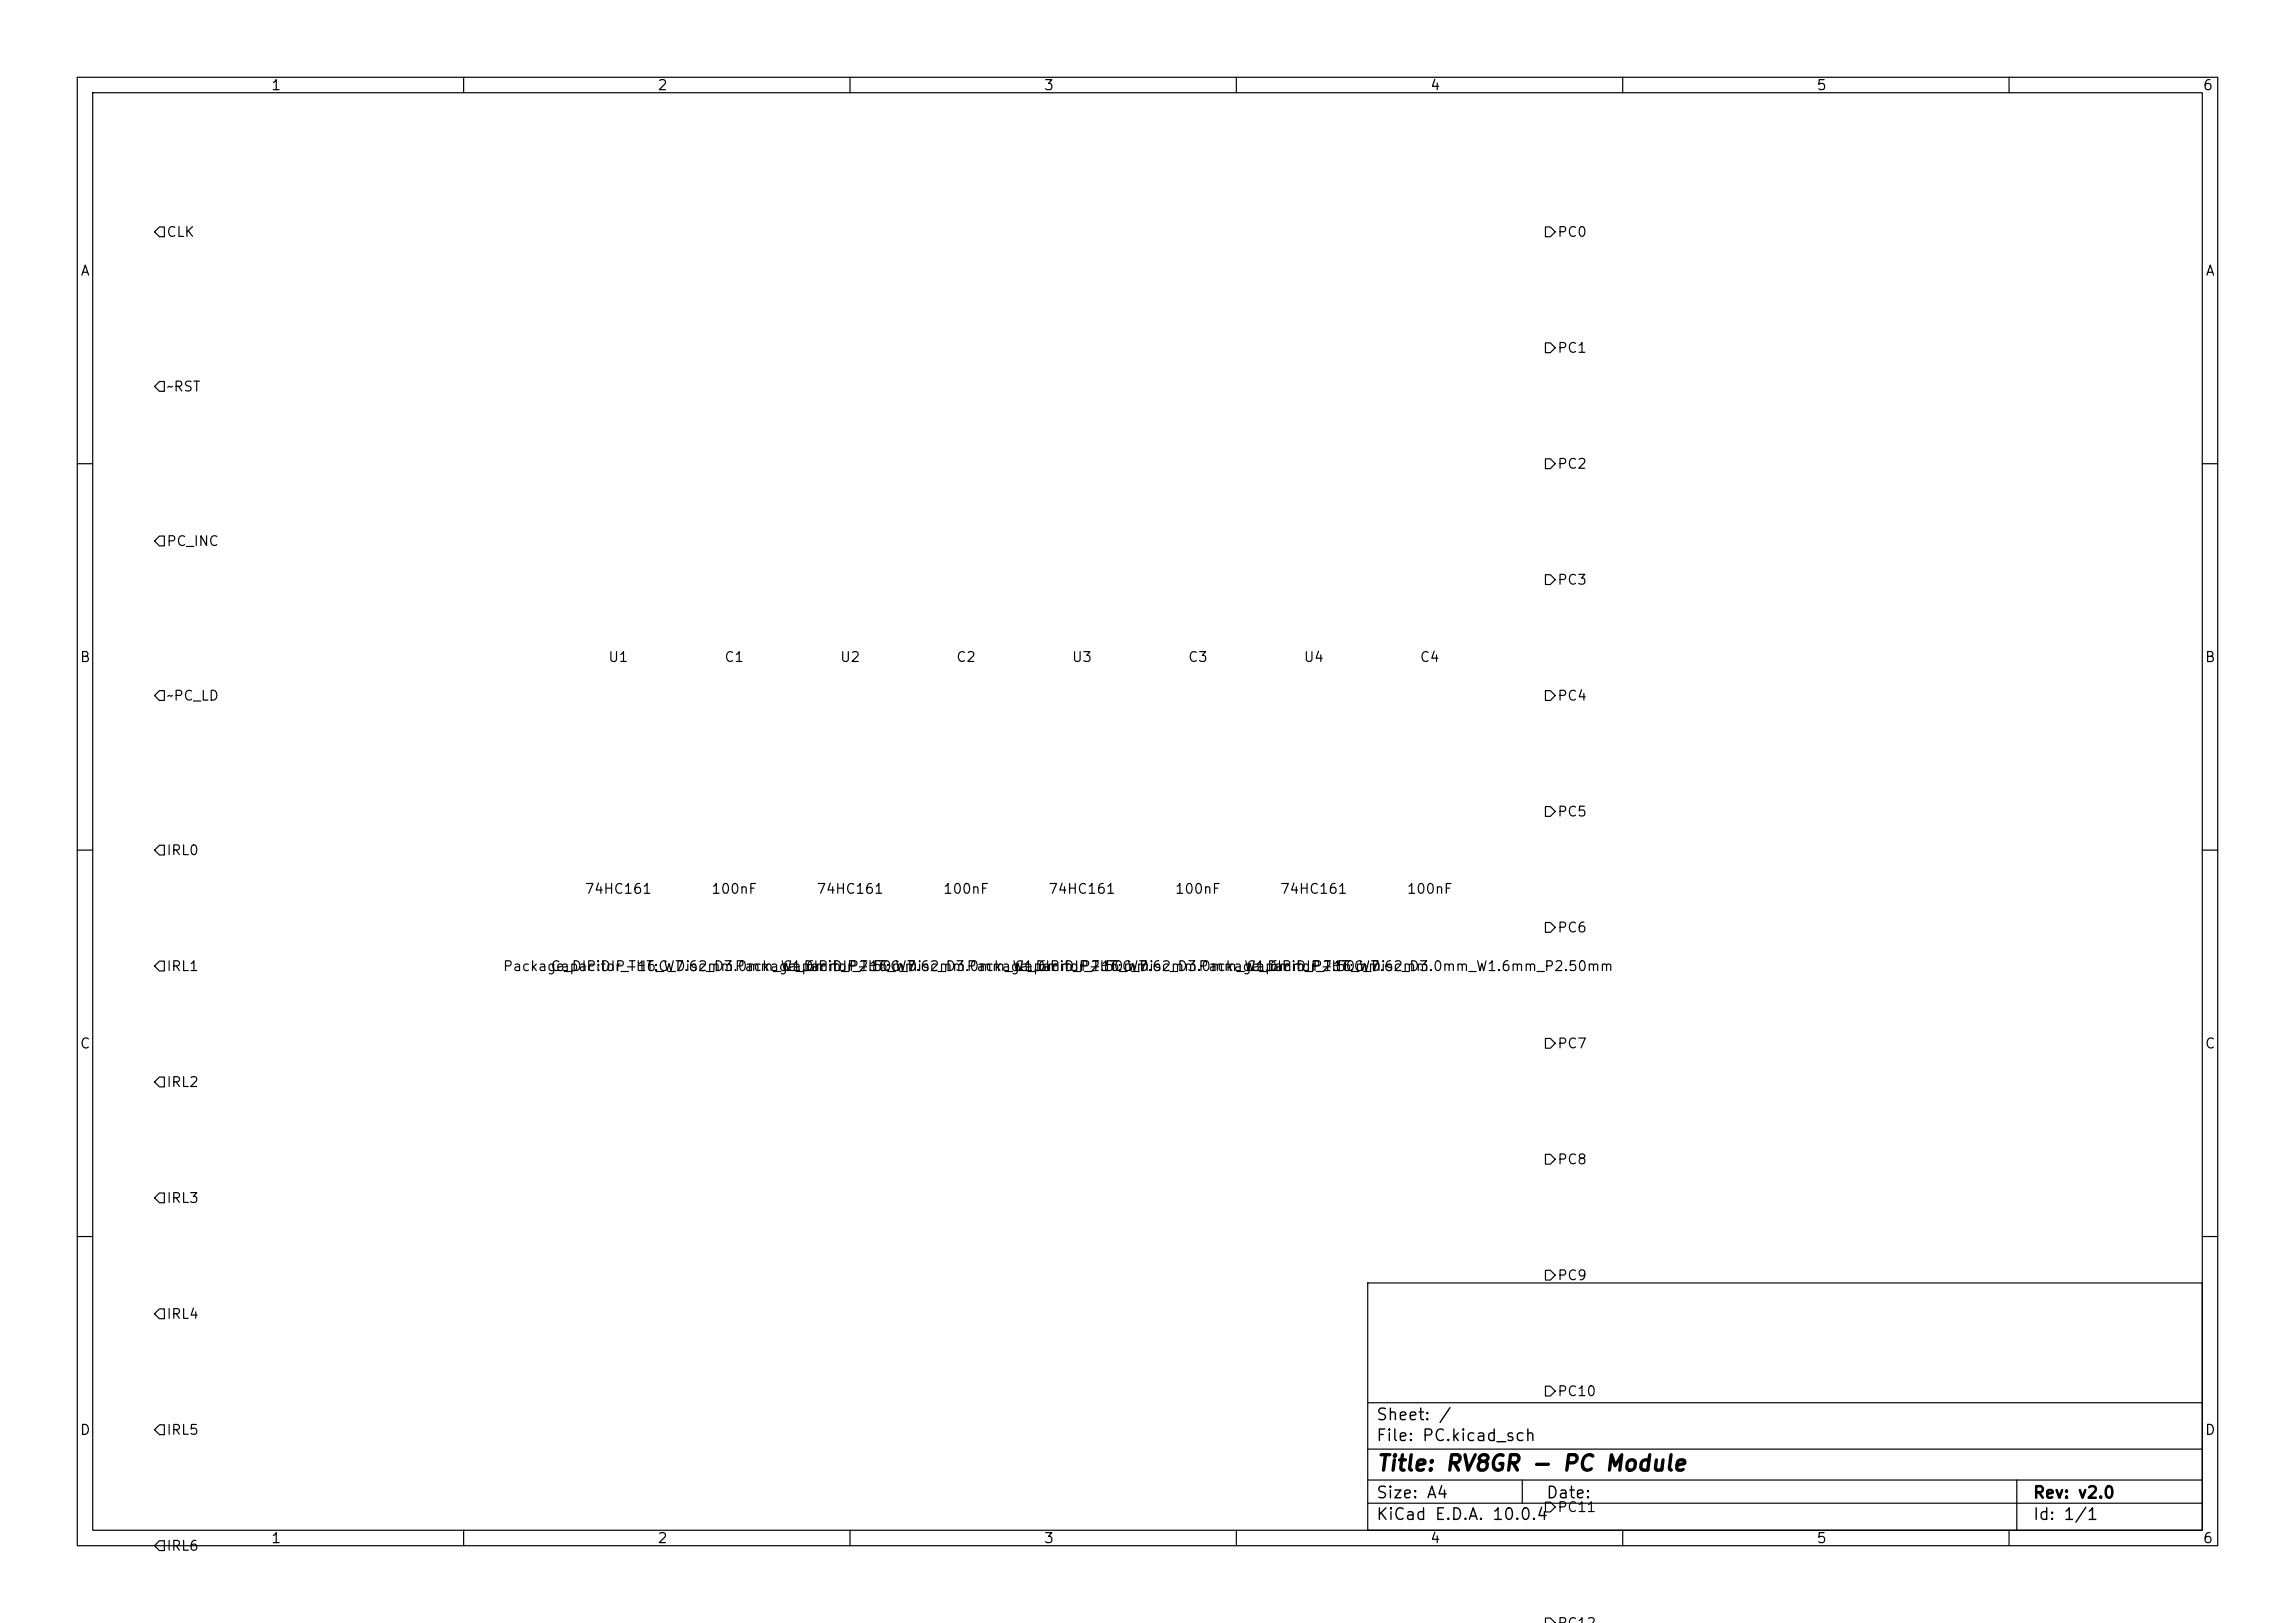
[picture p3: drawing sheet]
<svg xmlns="http://www.w3.org/2000/svg" width="297mm" height="210mm" viewBox="0 0 297 210" stroke-linecap="round" stroke-linejoin="round" font-family="sans-serif">
<defs><g id="words">
<text font-size="2" x="178" y="190.8">Title: RV8GR - PC Module</text>
<g font-size="1.5">
<text x="178" y="184.2">Sheet: /</text>
<text x="178" y="186.9">File: PC.kicad_sch</text>
<text x="178" y="197.1">KiCad E.D.A. 10.0.4</text>
<text x="178" y="194.3">Size: A4</text>
<text x="200" y="194.3">Date:</text>
<text x="263" y="194.3">Rev: v2.0</text>
<text x="263" y="197.1">Id: 1/1</text>
</g>
<g font-size="1.3">
<text x="35" y="12">1</text>
<text x="85" y="12">2</text>
<text x="135" y="12">3</text>
<text x="185" y="12">4</text>
<text x="235" y="12">5</text>
<text x="285" y="12">6</text>
<text x="10.3" y="36">A</text>
<text x="21.5" y="31">CLK</text>
<text x="201.5" y="31">PC0</text>
<text x="285.3" y="36">A</text>
<text x="201.5" y="46">PC1</text>
<text x="21.5" y="51">~RST</text>
<text x="201.5" y="61">PC2</text>
<text x="21.5" y="71">PC_INC</text>
<text x="201.5" y="76">PC3</text>
<text x="10.3" y="86">B</text>
<text x="78.6" y="86">U1</text>
<text x="93.7" y="86">C1</text>
<text x="108.6" y="86">U2</text>
<text x="123.7" y="86">C2</text>
<text x="138.6" y="86">U3</text>
<text x="153.7" y="86">C3</text>
<text x="168.6" y="86">U4</text>
<text x="183.7" y="86">C4</text>
<text x="285.3" y="86">B</text>
<text x="21.5" y="91">~PC_LD</text>
<text x="201.5" y="91">PC4</text>
<text x="201.5" y="106">PC5</text>
<text x="21.5" y="111">IRL0</text>
<text x="75.6" y="116">74HC161</text>
<text x="92" y="116">100nF</text>
<text x="105.6" y="116">74HC161</text>
<text x="122" y="116">100nF</text>
<text x="135.6" y="116">74HC161</text>
<text x="152" y="116">100nF</text>
<text x="165.6" y="116">74HC161</text>
<text x="182" y="116">100nF</text>
<text x="21.5" y="126">IRL1</text>
<text x="65" y="126">Package_DIP:DIP-16_W7.62mmPackage_DIP:DIP-16_W7.62mmPackage_DIP:DIP-16_W7.62mmPackage_DIP:DIP-16_W7.62mm</text>
<text x="71.2" y="126">Capacitor_THT:C_Disc_D3.0mm_W1.6mm_P2.50mm</text>
<text x="101.2" y="126">Capacitor_THT:C_Disc_D3.0mm_W1.6mm_P2.50mm</text>
<text x="131.2" y="126">Capacitor_THT:C_Disc_D3.0mm_W1.6mm_P2.50mm</text>
<text x="161.2" y="126">Capacitor_THT:C_Disc_D3.0mm_W1.6mm_P2.50mm</text>
<text x="201.5" y="121">PC6</text>
<text x="10.3" y="136">C</text>
<text x="201.5" y="136">PC7</text>
<text x="285.3" y="136">C</text>
<text x="21.5" y="141">IRL2</text>
<text x="21.5" y="156">IRL3</text>
<text x="201.5" y="151">PC8</text>
<text x="201.5" y="166">PC9</text>
<text x="21.5" y="171">IRL4</text>
<text x="10.3" y="186">D</text>
<text x="21.5" y="186">IRL5</text>
<text x="201.5" y="181">PC10</text>
<text x="285.3" y="186">D</text>
<text x="201.5" y="196">PC11</text>
<text x="21.5" y="201">IRL6</text>
<text x="35" y="200">1</text>
<text x="85" y="200">2</text>
<text x="135" y="200">3</text>
<text x="185" y="200">4</text>
<text x="235" y="200">5</text>
<text x="285" y="200">6</text>
<text x="201.5" y="211">PC12</text>
</g>
</g></defs>
<g fill="none" stroke="#000" stroke-width=".15">
<path d="M10 10h277v190h-277zM12 12h273v186h-273zM60 10v2M110 10v2M160 10v2M210 10v2M260 10v2M20 30l.6-.6h.7v1.2h-.7zM200 29.4h.6l.7 .6-.7 .6h-.6zM20.6 49.4h.7v1.2h-.7l-.6-.6zM200 59.4h.6l.7 .6-.7 .6h-.6zM200 44.4h.6l.7 .6-.7 .6h-.6z"/>
<path d="M10 60h2M20.6 69.4h.7v1.2h-.7l-.6-.6zM200 74.4h.6l.7 .6-.7 .6h-.6zM285 60h2M20.6 89.4h.7v1.2h-.7l-.6-.6zM200 89.4h.6l.7 .6-.7 .6h-.6zM10 110h2M20.6 109.4h.7v1.2h-.7l-.6-.6zM200 104.4h.6l.7 .6-.7 .6h-.6zM200 119.4h.6l.7 .6-.7 .6h-.6zM285 110h2M20.6 139.4h.7v1.2h-.7l-.6-.6z"/>
<path d="M20.6 124.4h.7v1.2h-.7l-.6-.6zM200 134.4h.6l.7 .6-.7 .6h-.6zM20.6 154.4h.7v1.2h-.7l-.6-.6zM200 149.4h.6l.7 .6-.7 .6h-.6zM10 160h2M20.6 169.4h.7v1.2h-.7l-.6-.6zM177 166h108v32h-108zM200 179.4h.6l.7 .6-.7 .6h-.6zM200 164.4h.6l.7 .6-.7 .6h-.6zM285 160h2M20.6 184.4h.7v1.2h-.7l-.6-.6zM60 198v2"/>
<path d="M110 198v2M160 198v2M177 194.5h108M177 191.5h108M177 187.5h108M177 181.5h108M197 191.5v3M200 194.4h.6l.7 .6-.7 .6h-.6zM210 198v2M260 198v2M261 191.5v6.5M20 200l.6-.6h.7v1.2h-.7z"/>
<path d="M200 210.1v-.7h.6l.7 .6-.1 .1"/>
</g>
<use href="#words"/>
</svg>
